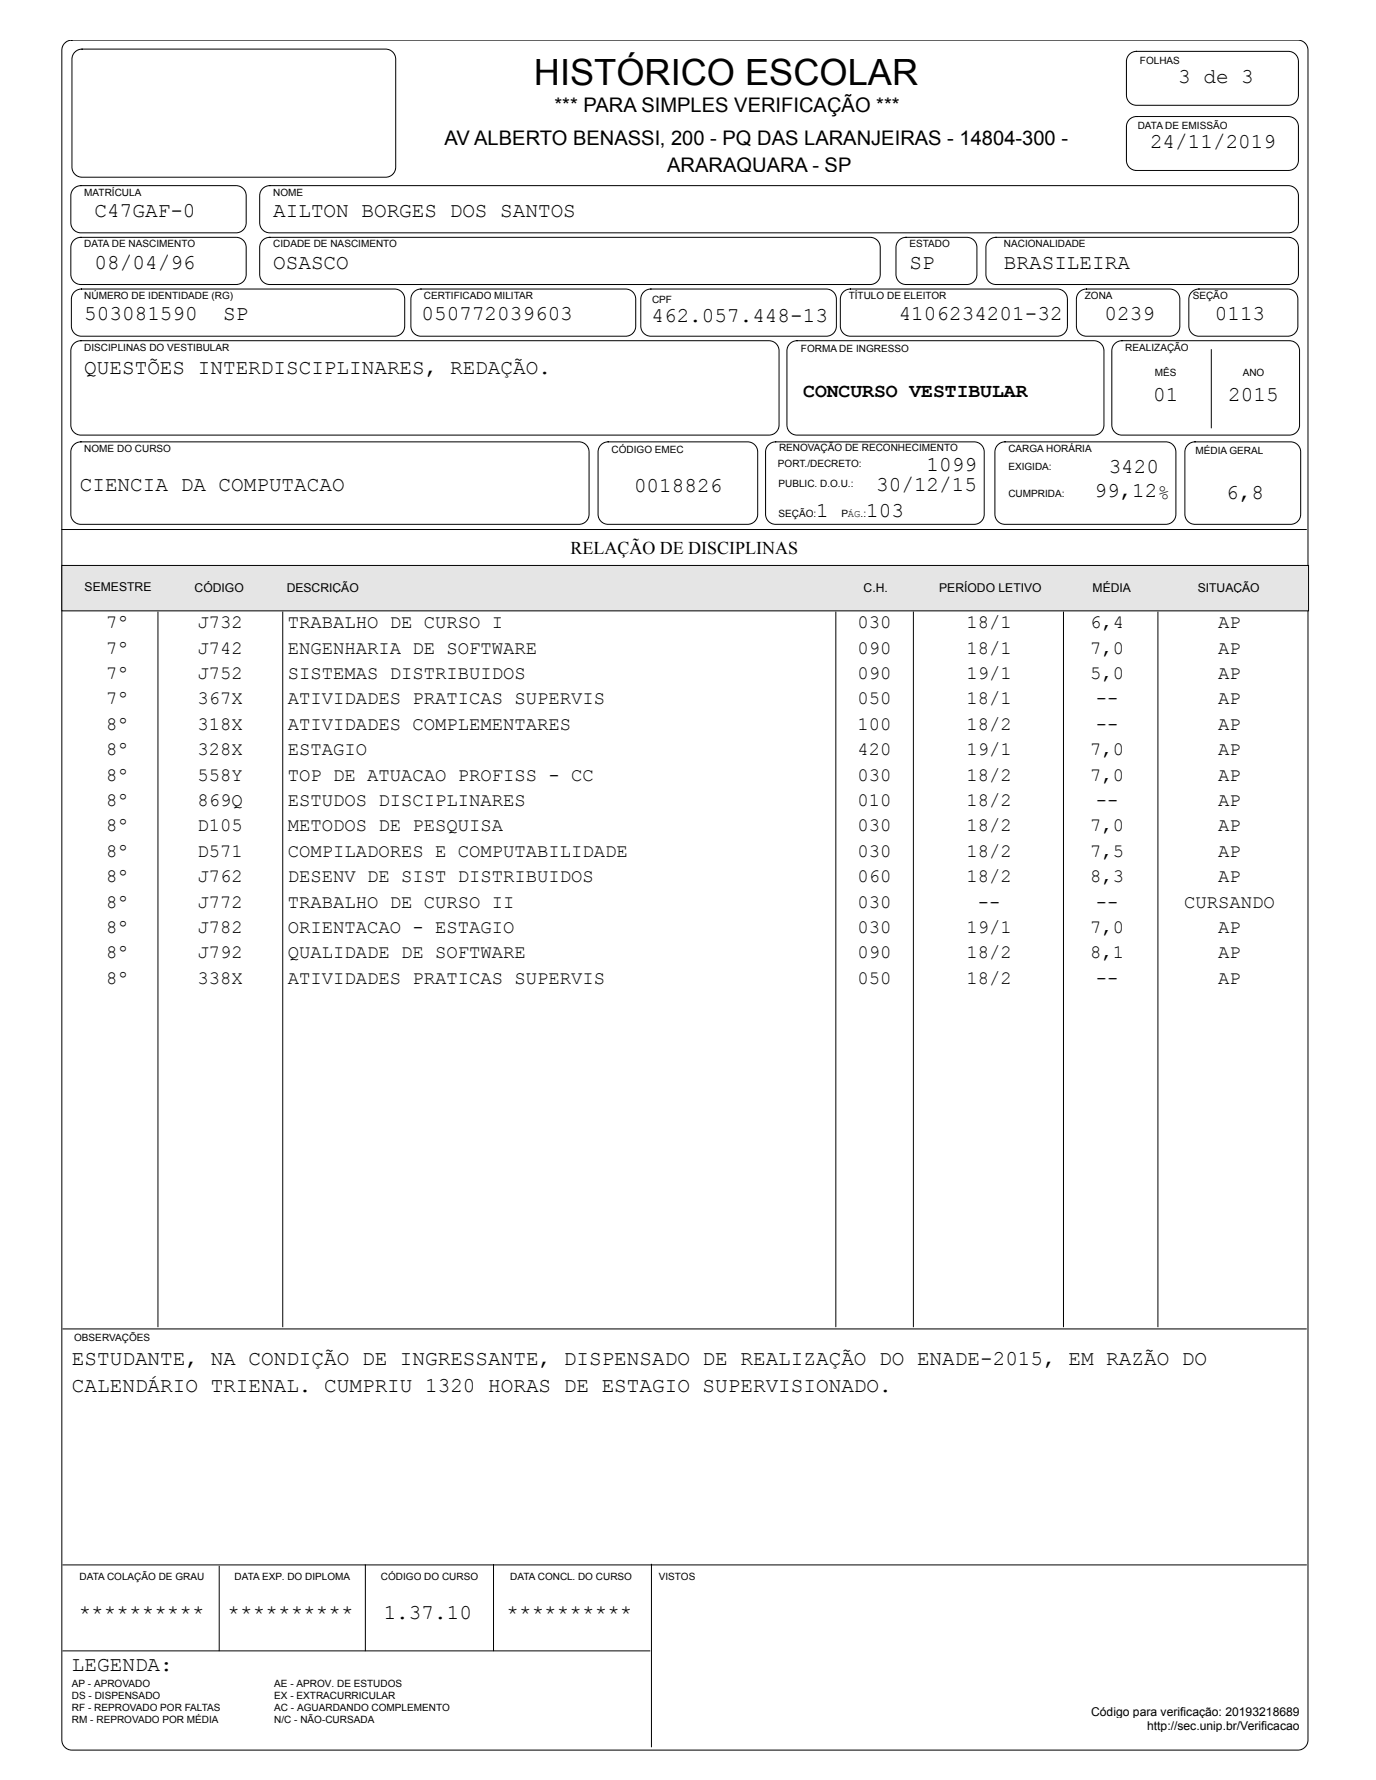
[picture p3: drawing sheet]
<svg xmlns="http://www.w3.org/2000/svg" width="216mm" height="279mm" viewBox="0 0 216 279" stroke-linecap="round" stroke-linejoin="round" font-family="sans-serif">
<defs><g id="words">
<text font-size="5.7" x="83.8" y="13.3">HISTÓRICO ESCOLAR</text>
<g font-size="3.3">
<text x="184.9" y="13">3 de 3</text>
<text x="180.4" y="23.2">24/11/2019</text>
<text x="14.9" y="34.1">C47GAF-0</text>
<text x="42.9" y="34.1">AILTON BORGES DOS SANTOS</text>
<text x="14.9" y="42.2">08/04/96</text>
<text x="42.9" y="42.2">OSASCO</text>
<text x="142.7" y="42.2">SP</text>
<text x="157.5" y="42.2">BRASILEIRA</text>
<text x="13.2" y="50.3">503081590</text>
<text x="35" y="50.3">SP</text>
<text x="66.1" y="50.3">050772039603</text>
<text x="102.2" y="50.5">462.057.448-13</text>
<text x="141" y="50.3">4106234201-32</text>
<text x="173.3" y="50.3">0239</text>
<text x="190.6" y="50.3">0113</text>
<text x="13.2" y="58.8">QUESTÕES INTERDISCIPLINARES, REDAÇÃO.</text>
<text x="180.9" y="63">01</text>
<text x="192.7" y="63">2015</text>
<text x="12.5" y="77.1">CIENCIA DA COMPUTACAO</text>
<text x="99.5" y="77.2">0018826</text>
<text x="137.5" y="77.1">30/12/15</text>
<text x="145.4" y="73.9">1099</text>
<text x="171.7" y="78">99,12%</text>
<text x="174" y="74.3">3420</text>
<text x="128.1" y="81.1">1</text>
<text x="135.9" y="81.1">103</text>
<text x="192.4" y="78.4">6,8</text>
<text x="11.3" y="214.2">ESTUDANTE, NA CONDIÇÃO DE INGRESSANTE, DISPENSADO DE REALIZAÇÃO DO ENADE-2015, EM RAZÃO DO</text>
<text x="11.3" y="218.5">CALENDÁRIO TRIENAL. CUMPRIU 1320 HORAS DE ESTAGIO SUPERVISIONADO.</text>
<text x="12.3" y="254.1">**********</text>
<text x="35.7" y="254.1">**********</text>
<text x="60.2" y="254.1">1.37.10</text>
<text x="79.5" y="254.1">**********</text>
<text x="11.3" y="262.2">LEGENDA:</text>
</g>
<g font-size="3.2">
<text x="87" y="17.6">*** PARA SIMPLES VERIFICAÇÃO ***</text>
<text x="69.7" y="22.7">AV ALBERTO BENASSI, 200 - PQ DAS LARANJEIRAS - 14804-300 -</text>
<text x="104.7" y="26.9">ARARAQUARA - SP</text>
</g>
<text font-size="3.1" x="126" y="62.2">CONCURSO VESTIBULAR</text>
<g font-size="3">
<text x="16.7" y="98.6">7º</text>
<text x="31" y="98.6">J732</text>
<text x="45.2" y="98.6">TRABALHO DE CURSO I</text>
<text x="134.5" y="98.6">030</text>
<text x="151.7" y="98.6">18/1</text>
<text x="171.1" y="98.6">6,4</text>
<text x="191.1" y="98.6">AP</text>
<text x="16.7" y="102.6">7º</text>
<text x="16.7" y="106.6">7º</text>
<text x="31" y="102.6">J742</text>
<text x="31" y="106.6">J752</text>
<text x="45.2" y="102.6">ENGENHARIA DE SOFTWARE</text>
<text x="45.2" y="106.6">SISTEMAS DISTRIBUIDOS</text>
<text x="134.5" y="102.6">090</text>
<text x="134.5" y="106.6">090</text>
<text x="151.7" y="102.6">18/1</text>
<text x="151.7" y="106.6">19/1</text>
<text x="171.1" y="102.6">7,0</text>
<text x="171.1" y="106.6">5,0</text>
<text x="191.1" y="102.6">AP</text>
<text x="191.1" y="106.6">AP</text>
<text x="16.7" y="110.6">7º</text>
<text x="31" y="110.6">367X</text>
<text x="45.2" y="110.6">ATIVIDADES PRATICAS SUPERVIS</text>
<text x="134.5" y="110.6">050</text>
<text x="151.7" y="110.6">18/1</text>
<text x="172" y="110.6">--</text>
<text x="191.1" y="110.6">AP</text>
<text x="16.7" y="114.5">8º</text>
<text x="16.7" y="118.5">8º</text>
<text x="31" y="114.5">318X</text>
<text x="31" y="118.5">328X</text>
<text x="45.2" y="114.5">ATIVIDADES COMPLEMENTARES</text>
<text x="45.2" y="118.5">ESTAGIO</text>
<text x="134.5" y="114.5">100</text>
<text x="134.5" y="118.5">420</text>
<text x="151.7" y="114.5">18/2</text>
<text x="151.7" y="118.5">19/1</text>
<text x="171.1" y="118.5">7,0</text>
<text x="172" y="114.5">--</text>
<text x="191.1" y="114.5">AP</text>
<text x="191.1" y="118.5">AP</text>
<text x="16.7" y="122.5">8º</text>
<text x="31" y="122.5">558Y</text>
<text x="45.2" y="122.5">TOP DE ATUACAO PROFISS - CC</text>
<text x="134.5" y="122.5">030</text>
<text x="151.7" y="122.5">18/2</text>
<text x="171.1" y="122.5">7,0</text>
<text x="191.1" y="122.5">AP</text>
<text x="16.7" y="126.5">8º</text>
<text x="16.7" y="130.5">8º</text>
<text x="31" y="126.5">869Q</text>
<text x="31" y="130.5">D105</text>
<text x="45.2" y="126.5">ESTUDOS DISCIPLINARES</text>
<text x="45.2" y="130.5">METODOS DE PESQUISA</text>
<text x="134.5" y="126.5">010</text>
<text x="134.5" y="130.5">030</text>
<text x="151.7" y="126.5">18/2</text>
<text x="151.7" y="130.5">18/2</text>
<text x="171.1" y="130.5">7,0</text>
<text x="172" y="126.5">--</text>
<text x="191.1" y="126.5">AP</text>
<text x="191.1" y="130.5">AP</text>
<text x="16.7" y="134.5">8º</text>
<text x="31" y="134.5">D571</text>
<text x="45.2" y="134.5">COMPILADORES E COMPUTABILIDADE</text>
<text x="134.5" y="134.5">030</text>
<text x="151.7" y="134.5">18/2</text>
<text x="171.1" y="134.5">7,5</text>
<text x="191.1" y="134.5">AP</text>
<text x="16.7" y="138.5">8º</text>
<text x="16.7" y="142.5">8º</text>
<text x="31" y="138.5">J762</text>
<text x="31" y="142.5">J772</text>
<text x="45.2" y="138.5">DESENV DE SIST DISTRIBUIDOS</text>
<text x="45.2" y="142.5">TRABALHO DE CURSO II</text>
<text x="134.5" y="138.5">060</text>
<text x="134.5" y="142.5">030</text>
<text x="151.7" y="138.5">18/2</text>
<text x="153.4" y="142.5">--</text>
<text x="171.1" y="138.5">8,3</text>
<text x="172" y="142.5">--</text>
<text x="185.8" y="142.5">CURSANDO</text>
<text x="191.1" y="138.5">AP</text>
<text x="16.7" y="146.4">8º</text>
<text x="31" y="146.4">J782</text>
<text x="45.2" y="146.4">ORIENTACAO - ESTAGIO</text>
<text x="134.5" y="146.4">030</text>
<text x="151.7" y="146.4">19/1</text>
<text x="171.1" y="146.4">7,0</text>
<text x="191.1" y="146.4">AP</text>
<text x="16.7" y="150.4">8º</text>
<text x="16.7" y="154.4">8º</text>
<text x="31" y="150.4">J792</text>
<text x="31" y="154.4">338X</text>
<text x="45.2" y="150.4">QUALIDADE DE SOFTWARE</text>
<text x="45.2" y="154.4">ATIVIDADES PRATICAS SUPERVIS</text>
<text x="134.5" y="150.4">090</text>
<text x="134.5" y="154.4">050</text>
<text x="151.7" y="150.4">18/2</text>
<text x="151.7" y="154.4">18/2</text>
<text x="171.1" y="150.4">8,1</text>
<text x="172" y="154.4">--</text>
<text x="191.1" y="150.4">AP</text>
<text x="191.1" y="154.4">AP</text>
</g>
<text font-size="2.8" x="89.5" y="87">RELAÇÃO DE DISCIPLINAS</text>
<g font-size="1.9">
<text x="13.3" y="92.8">SEMESTRE</text>
<text x="30.5" y="93">CÓDIGO</text>
<text x="45" y="93">DESCRIÇÃO</text>
<text x="135.5" y="93">C.H.</text>
<text x="147.4" y="93">PERÍODO LETIVO</text>
<text x="171.4" y="93">MÉDIA</text>
<text x="187.9" y="93">SITUAÇÃO</text>
<text x="171.2" y="269.4">Código para verificação: 20193218689</text>
<text x="180" y="271.5">http://sec.unip.br/Verificacao</text>
</g>
<g font-size="1.6">
<text x="178.9" y="10">FOLHAS</text>
<text x="178.5" y="20.2">DATA DE EMISSÃO</text>
<text x="13.2" y="30.7">MATRÍCULA</text>
<text x="42.9" y="30.7">NOME</text>
<text x="13.2" y="38.8">DATA DE NASCIMENTO</text>
<text x="42.9" y="38.8">CIDADE DE NASCIMENTO</text>
<text x="142.7" y="38.8">ESTADO</text>
<text x="157.5" y="38.8">NACIONALIDADE</text>
<text x="13.2" y="47">NÚMERO DE IDENTIDADE (RG)</text>
<text x="66.5" y="47">CERTIFICADO MILITAR</text>
<text x="102.3" y="47.6">CPF</text>
<text x="133.2" y="47">TÍTULO DE ELEITOR</text>
<text x="170.2" y="47">ZONA</text>
<text x="187.1" y="47">SEÇÃO</text>
<text x="13.2" y="55.1">DISCIPLINAS DO VESTIBULAR</text>
<text x="125.7" y="55.2">FORMA DE INGRESSO</text>
<text x="176.6" y="55.1">REALIZAÇÃO</text>
<text x="181.2" y="58.9">MÊS</text>
<text x="195" y="58.9">ANO</text>
<text x="13.2" y="70.9">NOME DO CURSO</text>
<text x="96" y="71.1">CÓDIGO EMEC</text>
<text x="122.2" y="70.9">RENOVAÇÃO DE RECONHECIMENTO</text>
<text x="158.2" y="70.9">CARGA HORÁRIA</text>
<text x="187.6" y="71.2">MÉDIA GERAL</text>
<text x="122.1" y="73.2">PORT./DECRETO:</text>
<text x="122.1" y="76.4">PUBLIC. D.O.U.:</text>
<text x="158.2" y="78">CUMPRIDA:</text>
<text x="158.2" y="73.8">EXIGIDA:</text>
<text x="122.1" y="81.1">SEÇÃO:</text>
<text x="132" y="81.1">PÁG.:</text>
<text x="11.6" y="210.5">OBSERVAÇÕES</text>
<text x="12.5" y="247.9">DATA COLAÇÃO DE GRAU</text>
<text x="36.8" y="247.9">DATA EXP. DO DIPLOMA</text>
<text x="59.8" y="247.9">CÓDIGO DO CURSO</text>
<text x="80.1" y="248.1">DATA CONCL. DO CURSO</text>
<text x="103.4" y="247.9">VISTOS</text>
<text x="11.3" y="264.9">AP - APROVADO</text>
<text x="11.3" y="266.7">DS - DISPENSADO</text>
<text x="11.3" y="268.6">RF - REPROVADO POR FALTAS</text>
<text x="43" y="264.9">AE - APROV. DE ESTUDOS</text>
<text x="43" y="266.7">EX - EXTRACURRICULAR</text>
<text x="43" y="268.6">AC - AGUARDANDO COMPLEMENTO</text>
<text x="11.3" y="270.4">RM - REPROVADO POR MÉDIA</text>
<text x="43" y="270.4">N/C - NÃO-CURSADA</text>
</g>
</g></defs>
<path d="M10 6.9l.8-.5 .5-.1h192.3a1.58 1.58 0 0 1 1.6 1.6v265.2a1.58 1.58 0 0 1-1.6 1.6h-192.3a1.58 1.58 0 0 1-1.6-1.6v-265.2l.1-.5zM11.6 8.4l.8-.6 .5-.1h47.6a1.58 1.58 0 0 1 1.6 1.6v16.9a1.58 1.58 0 0 1-1.6 1.6h-47.6a1.58 1.58 0 0 1-1.6-1.6v-16.9l.1-.5zM177 8.7l.8-.6h.5h23.8a1.58 1.58 0 0 1 1.6 1.5v5.3a1.58 1.58 0 0 1-1.6 1.6h-23.8a1.58 1.58 0 0 1-1.6-1.6v-5.3l.1-.5zM177 18.9l.8-.5 .5-.1h23.8a1.58 1.58 0 0 1 1.6 1.6v5.3a1.58 1.58 0 0 1-1.6 1.6h-23.8a1.58 1.58 0 0 1-1.6-1.6v-5.3l.1-.5z" fill="none" stroke="#000" stroke-width=".16"/>
<path d="M9.7 88.8h195.6v7.1h-195.6z" fill="#e5e5e5" stroke="#000" stroke-width=".16"/>
<g fill="none" stroke="#000" stroke-width=".16">
<path d="M11.4 29.8l.8-.6 .5-.1h24.3a1.58 1.58 0 0 1 1.6 1.6v4.3a1.58 1.58 0 0 1-1.6 1.5h-24.3a1.58 1.58 0 0 1-1.6-1.5v-4.3l.1-.5zM11.4 37.9l.8-.6h.5h24.3a1.58 1.58 0 0 1 1.6 1.5v4.3a1.58 1.58 0 0 1-1.6 1.6h-24.3a1.58 1.58 0 0 1-1.6-1.6v-4.3l.1-.5zM41.1 29.8l.7-.6 .5-.1h159.8a1.58 1.58 0 0 1 1.6 1.6v4.3a1.58 1.58 0 0 1-1.6 1.5h-159.8a1.58 1.58 0 0 1-1.6-1.5v-4.3l.1-.5zM41.1 37.9l.7-.6h.5h94.2a1.58 1.58 0 0 1 1.6 1.5v4.3a1.58 1.58 0 0 1-1.6 1.6h-94.2a1.58 1.58 0 0 1-1.6-1.6v-4.3l.1-.5zM140.9 37.9l.8-.6h.5h9.5a1.58 1.58 0 0 1 1.6 1.5v4.3a1.58 1.58 0 0 1-1.6 1.6h-9.5a1.58 1.58 0 0 1-1.6-1.6v-4.3l.1-.5zM155 37.9l.8-.6h.5h45.8a1.58 1.58 0 0 1 1.6 1.5v4.3a1.58 1.58 0 0 1-1.6 1.6h-45.8a1.58 1.58 0 0 1-1.6-1.6v-4.3l.1-.5zM11.4 54.1l.8-.5 .5-.1h108a1.58 1.58 0 0 1 1.5 1.6v11.6a1.58 1.58 0 0 1-1.5 1.6h-108a1.58 1.58 0 0 1-1.6-1.6v-11.6l.1-.5zM11.5 46l.8-.6h.5h49.1a1.58 1.58 0 0 1 1.6 1.6v4.2a1.58 1.58 0 0 1-1.6 1.6h-49.1a1.58 1.58 0 0 1-1.6-1.6v-4.2l.1-.5zM64.8 46l.8-.6h.5h32.1a1.58 1.58 0 0 1 1.5 1.6v4.2a1.58 1.58 0 0 1-1.5 1.6h-32.1a1.58 1.58 0 0 1-1.6-1.6v-4.2l.1-.5zM100.8 46l.8-.6h.5h27.5a1.58 1.58 0 0 1 1.6 1.6v4.2a1.58 1.58 0 0 1-1.6 1.6h-27.5a1.58 1.58 0 0 1-1.6-1.6v-4.2l.1-.5zM123.8 54.1l.8-.5 .5-.1h46.5a1.58 1.58 0 0 1 1.6 1.6v11.6a1.58 1.58 0 0 1-1.6 1.6h-46.5a1.58 1.58 0 0 1-1.6-1.6v-11.6l.1-.5zM132.2 46l.7-.6h.5h32.5a1.58 1.58 0 0 1 1.6 1.6v4.2a1.58 1.58 0 0 1-1.6 1.6h-32.5a1.58 1.58 0 0 1-1.5-1.6v-4.2v-.5z"/>
<path d="M169.2 46l.8-.6h.5h13a1.58 1.58 0 0 1 1.6 1.6v4.2a1.58 1.58 0 0 1-1.6 1.6h-13a1.58 1.58 0 0 1-1.6-1.6v-4.2l.1-.5zM174.8 54.1l.7-.5 .5-.1h26.3a1.58 1.58 0 0 1 1.6 1.6v11.6a1.58 1.58 0 0 1-1.6 1.6h-26.3a1.58 1.58 0 0 1-1.6-1.6v-11.6l.1-.5zM186.8 46l.8-.6h.5h14a1.58 1.58 0 0 1 1.5 1.6v4.2a1.58 1.58 0 0 1-1.5 1.6h-14a1.58 1.58 0 0 1-1.6-1.6v-4.2l.1-.5zM190.1 54.9v12.3M11.4 70l.8-.6h.5h78.1a1.58 1.58 0 0 1 1.6 1.5v9.8a1.58 1.58 0 0 1-1.6 1.6h-78.1a1.58 1.58 0 0 1-1.6-1.6v-9.8l.1-.5zM94.1 70l.8-.6h.5h21.9a1.58 1.58 0 0 1 1.6 1.5v9.8a1.58 1.58 0 0 1-1.6 1.6h-21.9a1.58 1.58 0 0 1-1.6-1.6v-9.8l.1-.5zM120.4 70l.8-.6h.5h31.1a1.58 1.58 0 0 1 1.6 1.5v9.8a1.58 1.58 0 0 1-1.6 1.6h-31.1a1.58 1.58 0 0 1-1.6-1.6v-9.8l.1-.5zM156.4 70l.8-.6h.5h25.2a1.58 1.58 0 0 1 1.6 1.5v9.8a1.58 1.58 0 0 1-1.6 1.6h-25.2a1.58 1.58 0 0 1-1.6-1.6v-9.8l.1-.5zM186.2 70l.8-.6h.5h15a1.58 1.58 0 0 1 1.6 1.5v9.8a1.58 1.58 0 0 1-1.6 1.6h-15a1.58 1.58 0 0 1-1.6-1.6v-9.8l.1-.5zM9.7 83.1h195.3M24.8 96.1v112.1M44.4 96.1v112.1"/>
<path d="M131.1 96.1v112.1M143.3 96.1v112.1M166.9 96.1v112.1M181.7 96.1v112.1M9.9 208.6h195.1M9.9 245.6h195.1M9.9 259.1h92.1M34.4 245.9v13.2M57.3 245.6v13.5M77.4 245.6v13.5M102.2 245.6v28.6"/>
</g>
<use href="#words"/>
</svg>
